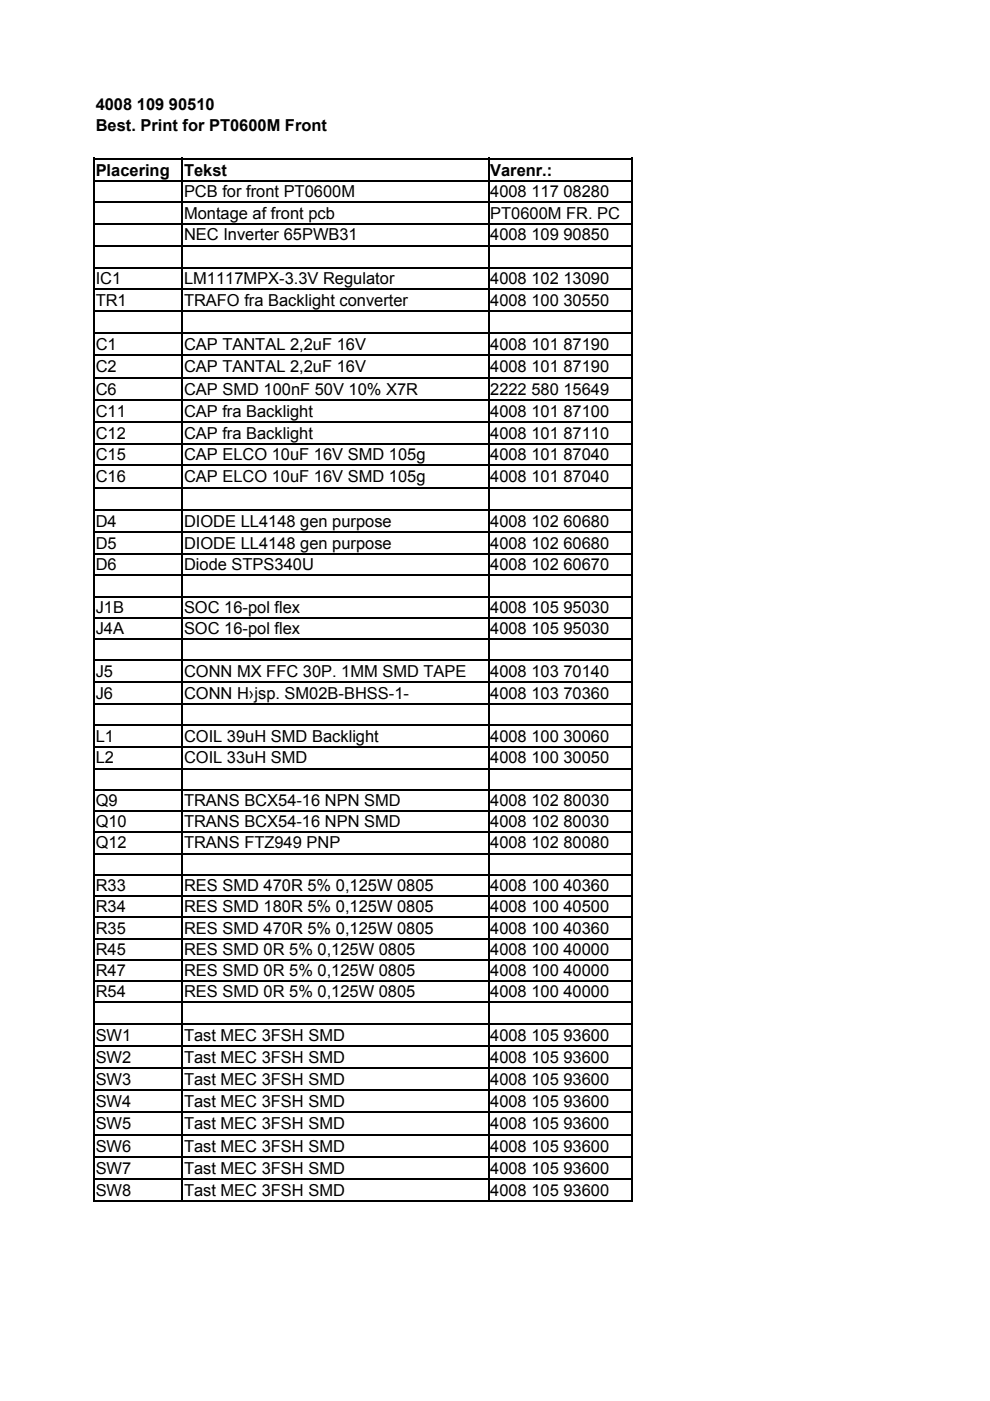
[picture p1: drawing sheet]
<svg xmlns="http://www.w3.org/2000/svg" width="210mm" height="297mm" viewBox="0 0 210 297" stroke-linecap="round" stroke-linejoin="round" font-family="sans-serif">
<defs><g id="words">
<g font-size="3.5">
<text x="20.3" y="23.3">4008 109 90510</text>
<text x="20.3" y="27.8">Best. Print for PT0600M Front</text>
<text x="20.3" y="37.2">Placering</text>
<text x="39" y="41.7">PCB for front PT0600M</text>
<text x="39" y="37.2">Tekst</text>
<text x="103.9" y="41.7">4008 117 08280</text>
<text x="103.9" y="37.2">Varenr.:</text>
<text x="39" y="46.4">Montage af front pcb</text>
<text x="103.9" y="46.4">PT0600M FR. PC</text>
<text x="39" y="51">NEC Inverter 65PWB31</text>
<text x="103.9" y="51">4008 109 90850</text>
<text x="20.3" y="60.1">IC1</text>
<text x="20.3" y="64.8">TR1</text>
<text x="39" y="60.1">LM1117MPX-3.3V Regulator</text>
<text x="39" y="64.8">TRAFO fra Backlight converter</text>
<text x="103.9" y="60.1">4008 102 13090</text>
<text x="103.9" y="64.8">4008 100 30550</text>
<text x="20.3" y="74.3">C1</text>
<text x="39" y="74.3">CAP TANTAL 2,2uF 16V</text>
<text x="103.9" y="74.3">4008 101 87190</text>
<text x="20.3" y="79">C2</text>
<text x="20.3" y="83.6">C6</text>
<text x="39" y="79">CAP TANTAL 2,2uF 16V</text>
<text x="39" y="83.6">CAP SMD 100nF 50V 10% X7R</text>
<text x="103.9" y="79">4008 101 87190</text>
<text x="103.9" y="83.6">2222 580 15649</text>
<text x="20.3" y="88.3">C11</text>
<text x="39" y="88.3">CAP fra Backlight</text>
<text x="103.9" y="88.3">4008 101 87100</text>
<text x="20.3" y="93.1">C12</text>
<text x="39" y="93.1">CAP fra Backlight</text>
<text x="103.9" y="93.1">4008 101 87110</text>
<text x="20.3" y="97.6">C15</text>
<text x="39" y="97.6">CAP ELCO 10uF 16V SMD 105g</text>
<text x="103.9" y="97.6">4008 101 87040</text>
<text x="20.3" y="102.3">C16</text>
<text x="39" y="102.3">CAP ELCO 10uF 16V SMD 105g</text>
<text x="103.9" y="102.3">4008 101 87040</text>
<text x="20.3" y="111.7">D4</text>
<text x="39" y="111.7">DIODE LL4148 gen purpose</text>
<text x="103.9" y="111.7">4008 102 60680</text>
<text x="20.3" y="116.4">D5</text>
<text x="39" y="116.4">DIODE LL4148 gen purpose</text>
<text x="103.9" y="116.4">4008 102 60680</text>
<text x="20.3" y="120.9">D6</text>
<text x="39" y="120.9">Diode STPS340U</text>
<text x="103.9" y="120.9">4008 102 60670</text>
<text x="20.3" y="129.9">J1B</text>
<text x="39" y="129.9">SOC 16-pol flex</text>
<text x="103.9" y="129.9">4008 105 95030</text>
<text x="20.3" y="134.4">J4A</text>
<text x="39" y="134.4">SOC 16-pol flex</text>
<text x="103.9" y="134.4">4008 105 95030</text>
<text x="20.3" y="143.4">J5</text>
<text x="39" y="143.4">CONN MX FFC 30P. 1MM SMD TAPE</text>
<text x="103.9" y="143.4">4008 103 70140</text>
<text x="20.3" y="148.1">J6</text>
<text x="39" y="148.1">CONN H›jsp. SM02B-BHSS-1-</text>
<text x="103.9" y="148.1">4008 103 70360</text>
<text x="20.3" y="157.3">L1</text>
<text x="20.3" y="161.9">L2</text>
<text x="39" y="161.9">COIL 33uH SMD</text>
<text x="39" y="157.3">COIL 39uH SMD Backlight</text>
<text x="103.9" y="157.3">4008 100 30060</text>
<text x="103.9" y="161.9">4008 100 30050</text>
<text x="20.3" y="170.9">Q9</text>
<text x="39" y="170.9">TRANS BCX54-16 NPN SMD</text>
<text x="103.9" y="170.9">4008 102 80030</text>
<text x="20.3" y="175.4">Q10</text>
<text x="20.3" y="179.9">Q12</text>
<text x="39" y="175.4">TRANS BCX54-16 NPN SMD</text>
<text x="39" y="179.9">TRANS FTZ949 PNP</text>
<text x="103.9" y="175.4">4008 102 80030</text>
<text x="103.9" y="179.9">4008 102 80080</text>
<text x="20.3" y="188.9">R33</text>
<text x="39" y="188.9">RES SMD 470R 5% 0,125W 0805</text>
<text x="103.9" y="188.9">4008 100 40360</text>
<text x="20.3" y="193.4">R34</text>
<text x="20.3" y="197.9">R35</text>
<text x="39" y="193.4">RES SMD 180R 5% 0,125W 0805</text>
<text x="39" y="197.9">RES SMD 470R 5% 0,125W 0805</text>
<text x="103.9" y="193.4">4008 100 40500</text>
<text x="103.9" y="197.9">4008 100 40360</text>
<text x="20.3" y="202.4">R45</text>
<text x="39" y="202.4">RES SMD 0R 5% 0,125W 0805</text>
<text x="103.9" y="202.4">4008 100 40000</text>
<text x="20.3" y="207">R47</text>
<text x="39" y="207">RES SMD 0R 5% 0,125W 0805</text>
<text x="103.9" y="207">4008 100 40000</text>
<text x="20.3" y="211.5">R54</text>
<text x="39" y="211.5">RES SMD 0R 5% 0,125W 0805</text>
<text x="103.9" y="211.5">4008 100 40000</text>
<text x="20.3" y="220.7">SW1</text>
<text x="39" y="220.7">Tast MEC 3FSH SMD</text>
<text x="103.9" y="220.7">4008 105 93600</text>
<text x="20.3" y="225.4">SW2</text>
<text x="39" y="225.4">Tast MEC 3FSH SMD</text>
<text x="103.9" y="225.4">4008 105 93600</text>
<text x="20.3" y="230.1">SW3</text>
<text x="39" y="230.1">Tast MEC 3FSH SMD</text>
<text x="103.9" y="230.1">4008 105 93600</text>
<text x="20.3" y="234.8">SW4</text>
<text x="20.3" y="239.5">SW5</text>
<text x="39" y="234.8">Tast MEC 3FSH SMD</text>
<text x="39" y="239.5">Tast MEC 3FSH SMD</text>
<text x="103.9" y="234.8">4008 105 93600</text>
<text x="103.9" y="239.5">4008 105 93600</text>
<text x="20.3" y="244.2">SW6</text>
<text x="39" y="244.2">Tast MEC 3FSH SMD</text>
<text x="103.9" y="244.2">4008 105 93600</text>
<text x="20.3" y="248.9">SW7</text>
<text x="39" y="248.9">Tast MEC 3FSH SMD</text>
<text x="103.9" y="248.9">4008 105 93600</text>
<text x="20.3" y="253.6">SW8</text>
<text x="39" y="253.6">Tast MEC 3FSH SMD</text>
<text x="103.9" y="253.6">4008 105 93600</text>
</g>
</g></defs>
<g fill="none" stroke="#000" stroke-width=".35">
<path d="M19.8 33.6h114.1M19.8 38.3h114.1M19.9 33.4v221.4M38.7 33.4v221.4M103.6 33.4v221.4M133.9 33.4v221.4M19.8 42.8h114.1M19.8 47.6h114.1M19.8 52.1h114.1M19.8 56.8h114.1M19.8 61.3h114.1M19.8 66h114.1"/>
<path d="M19.8 70.7h114.1M19.8 75.4h114.1M19.8 80.1h114.1M19.8 84.8h114.1M19.8 89.5h114.1M19.8 94.2h114.1M19.8 98.7h114.1M19.8 103.4h114.1M19.8 108.1h114.1M19.8 112.8h114.1M19.8 117.5h114.1M19.8 122h114.1"/>
<path d="M19.8 126.5h114.1M19.8 131h114.1M19.8 135.5h114.1M19.8 140h114.1M19.8 144.5h114.1M19.8 149.2h114.1M19.8 153.7h114.1M19.8 158.4h114.1M19.8 162.9h114.1M19.8 167.5h114.1M19.8 172h114.1M19.8 176.5h114.1"/>
<path d="M19.8 181h114.1M19.8 185.5h114.1M19.8 190h114.1M19.8 194.5h114.1M19.8 199h114.1M19.8 203.6h114.1M19.8 208.1h114.1M19.8 212.5h114.1M19.8 217.1h114.1M19.8 221.8h114.1M19.8 226.5h114.1M19.8 231.2h114.1"/>
<path d="M19.8 235.9h114.1M19.8 240.6h114.1M19.8 245.3h114.1M19.8 250h114.1M19.8 254.7h114.1"/>
</g>
<use href="#words"/>
</svg>
